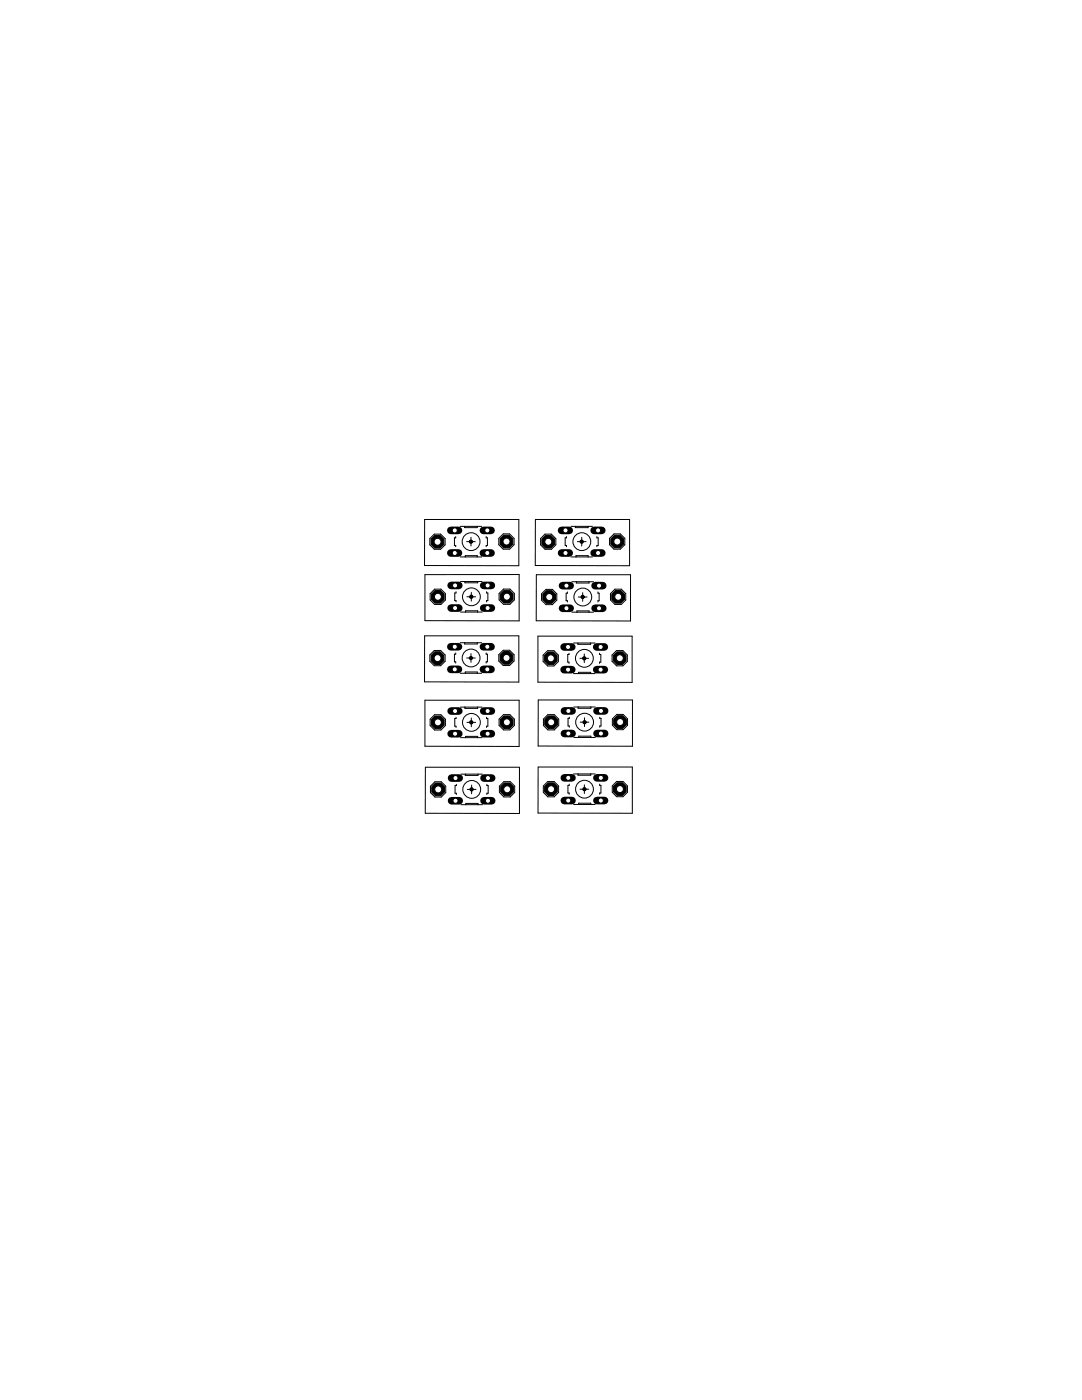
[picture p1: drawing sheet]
<svg xmlns="http://www.w3.org/2000/svg" width="216mm" height="279mm" viewBox="0 0 216 279" stroke-linecap="round" stroke-linejoin="round" font-family="sans-serif">
<g fill="none" stroke="#000" stroke-width=".2">
<path d="M86.8 108.1h1M86.8 119.1h1.1M87.3 107.6v1M87.4 118.6v1M90.9 107.1v.2h-.2v1.6h.2v.2M91 118.1v.2h-.3v1.6h.3v.2M91.8 111.1h4.3M91.8 105.1h4.3M91.9 116.1h4.3M92.7 105.1v.2h2.5v-.2M92.8 116.1v.2h2.5v-.2M92.8 111.1v-.2h2.4v.2"/>
<path d="M93.1 108.1h1.7M93.2 119.1h1.7M94 107.2v1.8M94 118.2v1.8M97 107.1v.2h.3v1.6h-.3v.2M97.1 118.1v.2h.2v1.6h-.2v.2M100.5 108.1h1.1M100.6 119.1h1M101 107.6v1M101.1 118.6v1M108.9 108.1h1M109.1 119.1h1"/>
<path d="M109.4 107.6v1M109.6 118.7v.9M113 107.1v.2h-.2v1.6h.2v.2M113.2 118.1v.3h-.2v1.5h.2v.2M113.9 111.1h4.3M113.9 105.1h4.3M114.1 116.1h4.3M114.8 105.1v.2h2.5v-.2M114.9 111.1v-.2h2.4v.2M115 116.1v.3h2.5v-.3M115.2 108.1h1.7M115.4 119.1h1.7"/>
<path d="M116.1 107.2v1.8M116.3 118.3v1.7M119.1 107.1v.2h.3v1.6h-.3v.2M119.3 118.1v.3h.2v1.5h-.2v.2M122.7 108.1h.9M122.9 119.1h.9M123.1 107.6v1M123.3 118.6v1M86.8 131.3h1M87.3 130.8v1M90.9 130.3v.3h-.2v1.5h.2v.2M91.8 134.4h4.3"/>
<path d="M91.8 128.3h4.3M91.9 122.2h4.3M92.7 128.3v.2h2.5v-.2M92.8 134.4v-.3h2.4v.3M92.9 122.2v-.3h2.4v.3M93.1 131.3h1.7M94 130.5v1.7M97 130.3v.3h.3v1.5h-.3v.2M100.5 131.3h1.1M101 130.8v1M109.4 131.4h1M109.9 130.9v1"/>
<path d="M113.5 130.4v.2h-.2v1.5h.2v.3M114.1 122.2h4.3M114.4 134.4h4.3M114.4 128.3h4.3M115.1 122.2v-.3h2.4v.3M115.3 128.3v.3h2.6v-.3M115.4 134.4v-.2h2.5v.2M115.7 131.4h1.8M116.6 130.5v1.7M119.6 130.4v.2h.3v1.5h-.3v.3M123.2 131.4h.9M123.7 130.9v.9"/>
<path d="M86.8 144.2h1.1M86.9 157.5h1M87.4 143.7v1M87.4 157v1.1M91 143.2v.2h-.3v1.5h.3v.3M91.1 156.5v.3h-.3v1.5h.3v.3M91.9 147.2h4.3M91.9 141.1h4.3M91.9 154.5h4.4M92.8 141.1v.3h2.5v-.3M92.8 154.5v.2h2.6v-.2M92.9 147.2v-.2h2.4v.2"/>
<path d="M93.2 144.2h1.7M93.2 157.5h1.8M94 143.3v1.7M94.1 156.7v1.7M97.1 143.2v.2h.2v1.5h-.2v.3M97.2 156.5v.3h.2v1.5h-.2v.3M100.6 144.1h1M100.7 157.5h1M101.1 143.6v1.1M101.2 157v1M109.5 157.5h.9M109.5 144.1h.9"/>
<path d="M109.9 157v1M110 143.7v.9M113.6 156.5v.2h-.3v1.6h.3v.2M113.6 143.1v.3h-.3v1.5h.3v.2M114.4 154.5h4.4M114.5 147.2h4.3M114.5 141.1h4.3M115.3 154.5v.2h2.6v-.2M115.4 141.1v.3h2.5v-.3M115.5 147.2v-.3h2.4v.3M115.7 157.5h1.8M115.8 144.1h1.7"/>
<path d="M116.6 156.6v1.8M116.6 143.3v1.7M119.7 156.5v.2h.2v1.6h-.2v.2M119.7 143.1v.3h.2v1.5h-.2v.2M123.2 157.5h1M123.2 144.1h1M123.7 157v1M123.7 143.6v1M91.9 160.6h4.4M93 160.6v-.3h2.4v.3M114.4 160.5h4.4M115.5 160.5v-.2h2.4v.2"/>
<circle cx="87.3" cy="108.1" r="1.64"/>
<circle cx="87.4" cy="119.1" r="1.65"/>
<circle cx="94" cy="108.1" r="1.78"/>
<circle cx="94.1" cy="119.1" r="1.78"/>
<circle cx="101" cy="108.1" r="1.65"/>
<circle cx="101.1" cy="119.1" r="1.65"/>
<circle cx="109.4" cy="108.1" r="1.65"/>
<circle cx="109.6" cy="119.1" r="1.65"/>
<circle cx="116.1" cy="108.1" r="1.78"/>
<circle cx="116.3" cy="119.1" r="1.78"/>
<circle cx="123.1" cy="108.1" r="1.65"/>
<circle cx="123.3" cy="119.1" r="1.65"/>
<circle cx="87.3" cy="131.3" r="1.65"/>
<circle cx="94" cy="131.3" r="1.78"/>
<circle cx="101" cy="131.3" r="1.65"/>
<circle cx="109.9" cy="131.4" r="1.65"/>
<circle cx="116.6" cy="131.4" r="1.78"/>
<circle cx="123.7" cy="131.4" r="1.65"/>
<circle cx="87.4" cy="144.2" r="1.65"/>
<circle cx="87.4" cy="157.5" r="1.65"/>
<circle cx="94.1" cy="144.2" r="1.78"/>
<circle cx="94.1" cy="157.5" r="1.78"/>
<circle cx="101.1" cy="144.1" r="1.65"/>
<circle cx="101.2" cy="157.5" r="1.65"/>
<circle cx="109.9" cy="157.5" r="1.65"/>
<circle cx="110" cy="144.1" r="1.65"/>
<circle cx="116.6" cy="157.5" r="1.78"/>
<circle cx="116.6" cy="144.1" r="1.78"/>
<circle cx="123.7" cy="157.5" r="1.64"/>
<circle cx="123.7" cy="144.1" r="1.64"/>
</g>
<g fill="#000" stroke="#000" stroke-width=".2">
<path d="M87.2 107.7h.1zM87.2 118.7h.2zM100.9 107.7h.1zM101 118.7h.1zM109.3 107.7h.1zM109.5 118.7l.1 .1zM123 107.7h.1zM123.2 118.7h.1zM87.2 130.9l.1 .1zM100.9 130.9h.1zM109.8 131h.1zM123.5 130.9l.2 .1z"/>
<path d="M87.2 143.8h.2zM87.3 157.1l.1 .1zM101 143.7l.1 .1zM101.1 157.1h.1zM109.8 157.1h.1zM109.8 143.7l.2 .1zM123.6 157.1h.1zM123.6 143.7h.1z"/>
<circle cx="109.4" cy="108.1" r="1.38"/>
</g>
<g fill="#000" stroke="#000" stroke-width=".2">
<path d="M93.7 107.9l.1-.1a.33 .33 0 0 1 .5 .3l-.2 .2a.18 .18 0 0 1-.3-.1 .18 .18 0 0 1 .1-.2 .18 .18 0 0 1 .2 0l.2 .1a.33 .33 0 0 1-.4 .3 .33 .33 0 0 1-.2-.5z" fill-rule="evenodd"/>
<path d="M93.9 118.8a.32 .32 0 0 1 .3 0 .32 .32 0 0 1 .2 .3l-.4 .2-.1-.3a.25 .25 0 0 1 .3 0 .25 .25 0 0 1 0 .4 .33 .33 0 0 1-.5-.1 .33 .33 0 0 1 .2-.5z" fill-rule="evenodd"/>
<path d="M115.8 107.9l.1-.1a.33 .33 0 0 1 .5 .3l-.2 .2a.18 .18 0 0 1-.3-.1 .18 .18 0 0 1 .1-.2 .18 .18 0 0 1 .2 0l.2 .1a.33 .33 0 0 1-.4 .3 .33 .33 0 0 1-.2-.5z" fill-rule="evenodd"/>
<path d="M116 119a.33 .33 0 0 1 .3-.2 .33 .33 0 0 1 .3 .3l-.2 .2a.18 .18 0 0 1-.3-.1 .18 .18 0 0 1 .1-.2 .18 .18 0 0 1 .2 0l.2 .1a.33 .33 0 0 1-.4 .4 .33 .33 0 0 1-.2-.5z" fill-rule="evenodd"/>
<path d="M93.7 131.2a.33 .33 0 0 1 .3-.2 .33 .33 0 0 1 .3 .3l-.2 .2a.18 .18 0 0 1-.3-.1 .18 .18 0 0 1 .1-.2 .18 .18 0 0 1 .2 0l.2 .1a.33 .33 0 0 1-.4 .3 .33 .33 0 0 1-.2-.4z" fill-rule="evenodd"/>
<path d="M116.3 131.2a.33 .33 0 0 1 .4-.1 .33 .33 0 0 1 .2 .3h-.1a.17 .17 0 0 1-.2 .2 .17 .17 0 0 1-.2-.2 .17 .17 0 0 1 .2-.2l.3 .2a.33 .33 0 0 1-.4 .3 .33 .33 0 0 1-.2-.5z" fill-rule="evenodd"/>
<path d="M93.9 143.9a.32 .32 0 0 1 .3 0 .32 .32 0 0 1 .2 .3h-.2a.17 .17 0 0 1-.2 .1 .17 .17 0 0 1-.1-.1 .17 .17 0 0 1 .1-.2l.4 .2a.33 .33 0 0 1-.5 .2 .33 .33 0 0 1 0-.5z" fill-rule="evenodd"/>
<path d="M93.8 157.4a.34 .34 0 0 1 .4-.2 .34 .34 0 0 1 .2 .3h-.1a.18 .18 0 0 1-.3 .2 .17 .17 0 0 1 0-.3 .17 .17 0 0 1 .3 .1h.1a.34 .34 0 0 1-.4 .4 .34 .34 0 0 1-.2-.5z" fill-rule="evenodd"/>
<path d="M116.3 157.3a.33 .33 0 0 1 .4-.1 .33 .33 0 0 1 .2 .3l-.3 .2-.2-.2 .2-.2 .3 .2a.33 .33 0 0 1-.4 .3 .33 .33 0 0 1-.2-.5z" fill-rule="evenodd"/>
<path d="M116.4 144a.33 .33 0 0 1 .3-.2 .33 .33 0 0 1 .3 .3l-.4 .2-.1-.2 .1-.1 .4 .1a.33 .33 0 0 1-.4 .4 .33 .33 0 0 1-.2-.5z" fill-rule="evenodd"/>
</g>
<circle cx="109.4" cy="108.1" r=".7" fill="#fff" stroke="#000" stroke-width=".2"/>
<circle cx="123.1" cy="108.1" r="1.38" fill="#000" stroke="#000" stroke-width=".2"/>
<circle cx="123.2" cy="108.1" r=".7" fill="#fff" stroke="#000" stroke-width=".2"/>
<path d="M118.6 105.9h1.5" fill="none" stroke="#000" stroke-width="1.5"/>
<circle cx="119.3" cy="105.9" r=".51" fill="#fff" stroke="#000" stroke-width=".2"/>
<path d="M118.6 110.4h1.5" fill="none" stroke="#000" stroke-width="1.5"/>
<circle cx="119.3" cy="110.4" r=".51" fill="#fff" stroke="#000" stroke-width=".2"/>
<path d="M112.1 105.9h1.5" fill="none" stroke="#000" stroke-width="1.5"/>
<circle cx="112.8" cy="105.9" r=".51" fill="#fff" stroke="#000" stroke-width=".2"/>
<path d="M112.1 110.4h1.5" fill="none" stroke="#000" stroke-width="1.5"/>
<circle cx="112.8" cy="110.4" r=".51" fill="#fff" stroke="#000" stroke-width=".2"/>
<circle cx="109.6" cy="119.1" r="1.38" fill="#000" stroke="#000" stroke-width=".2"/>
<circle cx="109.6" cy="119.1" r=".7" fill="#fff" stroke="#000" stroke-width=".2"/>
<circle cx="123.3" cy="119.1" r="1.38" fill="#000" stroke="#000" stroke-width=".2"/>
<circle cx="123.4" cy="119.1" r=".7" fill="#fff" stroke="#000" stroke-width=".2"/>
<path d="M118.7 116.9h1.6" fill="none" stroke="#000" stroke-width="1.5"/>
<circle cx="119.5" cy="116.9" r=".51" fill="#fff" stroke="#000" stroke-width=".2"/>
<path d="M118.7 121.4h1.6" fill="none" stroke="#000" stroke-width="1.5"/>
<circle cx="119.5" cy="121.4" r=".51" fill="#fff" stroke="#000" stroke-width=".2"/>
<path d="M112.2 116.9h1.6" fill="none" stroke="#000" stroke-width="1.5"/>
<circle cx="113" cy="116.9" r=".51" fill="#fff" stroke="#000" stroke-width=".2"/>
<path d="M112.2 121.4h1.6" fill="none" stroke="#000" stroke-width="1.5"/>
<circle cx="113" cy="121.4" r=".51" fill="#fff" stroke="#000" stroke-width=".2"/>
<circle cx="109.9" cy="131.4" r="1.38" fill="#000" stroke="#000" stroke-width=".2"/>
<circle cx="109.9" cy="131.4" r=".7" fill="#fff" stroke="#000" stroke-width=".2"/>
<circle cx="123.7" cy="131.4" r="1.38" fill="#000" stroke="#000" stroke-width=".2"/>
<circle cx="123.7" cy="131.4" r=".7" fill="#fff" stroke="#000" stroke-width=".2"/>
<path d="M119.1 129.1h1.5" fill="none" stroke="#000" stroke-width="1.5"/>
<circle cx="119.8" cy="129.1" r=".51" fill="#fff" stroke="#000" stroke-width=".2"/>
<path d="M119.1 133.6h1.5" fill="none" stroke="#000" stroke-width="1.5"/>
<circle cx="119.8" cy="133.6" r=".51" fill="#fff" stroke="#000" stroke-width=".2"/>
<path d="M112.6 129.1h1.5" fill="none" stroke="#000" stroke-width="1.5"/>
<circle cx="113.3" cy="129.1" r=".51" fill="#fff" stroke="#000" stroke-width=".2"/>
<path d="M112.6 133.6h1.5" fill="none" stroke="#000" stroke-width="1.5"/>
<circle cx="113.3" cy="133.6" r=".51" fill="#fff" stroke="#000" stroke-width=".2"/>
<circle cx="110" cy="144.1" r="1.38" fill="#000" stroke="#000" stroke-width=".2"/>
<circle cx="110" cy="144.1" r=".7" fill="#fff" stroke="#000" stroke-width=".2"/>
<circle cx="123.7" cy="144.1" r="1.38" fill="#000" stroke="#000" stroke-width=".2"/>
<circle cx="123.7" cy="144.1" r=".7" fill="#fff" stroke="#000" stroke-width=".2"/>
<path d="M119.1 141.9h1.5" fill="none" stroke="#000" stroke-width="1.5"/>
<circle cx="119.9" cy="141.9" r=".51" fill="#fff" stroke="#000" stroke-width=".2"/>
<path d="M119.1 146.4h1.5" fill="none" stroke="#000" stroke-width="1.5"/>
<circle cx="119.9" cy="146.4" r=".51" fill="#fff" stroke="#000" stroke-width=".2"/>
<path d="M112.6 141.9h1.6" fill="none" stroke="#000" stroke-width="1.5"/>
<circle cx="113.4" cy="141.9" r=".51" fill="#fff" stroke="#000" stroke-width=".2"/>
<path d="M112.6 146.4h1.6" fill="none" stroke="#000" stroke-width="1.5"/>
<circle cx="113.4" cy="146.4" r=".51" fill="#fff" stroke="#000" stroke-width=".2"/>
<circle cx="109.9" cy="157.5" r="1.38" fill="#000" stroke="#000" stroke-width=".2"/>
<circle cx="110" cy="157.5" r=".7" fill="#fff" stroke="#000" stroke-width=".2"/>
<circle cx="123.7" cy="157.5" r="1.38" fill="#000" stroke="#000" stroke-width=".2"/>
<circle cx="123.7" cy="157.5" r=".7" fill="#fff" stroke="#000" stroke-width=".2"/>
<path d="M119.1 155.2h1.5" fill="none" stroke="#000" stroke-width="1.5"/>
<circle cx="119.9" cy="155.2" r=".51" fill="#fff" stroke="#000" stroke-width=".2"/>
<path d="M119.1 159.8h1.5" fill="none" stroke="#000" stroke-width="1.5"/>
<circle cx="119.9" cy="159.8" r=".51" fill="#fff" stroke="#000" stroke-width=".2"/>
<path d="M112.6 155.2h1.5" fill="none" stroke="#000" stroke-width="1.5"/>
<circle cx="113.4" cy="155.2" r=".51" fill="#fff" stroke="#000" stroke-width=".2"/>
<path d="M112.6 159.8h1.5" fill="none" stroke="#000" stroke-width="1.5"/>
<circle cx="113.4" cy="159.8" r=".51" fill="#fff" stroke="#000" stroke-width=".2"/>
<circle cx="87.3" cy="108.1" r="1.38" fill="#000" stroke="#000" stroke-width=".2"/>
<circle cx="87.3" cy="108.1" r=".7" fill="#fff" stroke="#000" stroke-width=".2"/>
<circle cx="101" cy="108.1" r="1.38" fill="#000" stroke="#000" stroke-width=".2"/>
<circle cx="101.1" cy="108.1" r=".7" fill="#fff" stroke="#000" stroke-width=".2"/>
<path d="M96.5 105.9h1.5" fill="none" stroke="#000" stroke-width="1.5"/>
<circle cx="97.2" cy="105.9" r=".51" fill="#fff" stroke="#000" stroke-width=".2"/>
<path d="M96.5 110.4h1.5" fill="none" stroke="#000" stroke-width="1.5"/>
<circle cx="97.2" cy="110.4" r=".51" fill="#fff" stroke="#000" stroke-width=".2"/>
<path d="M90 105.9h1.5" fill="none" stroke="#000" stroke-width="1.5"/>
<circle cx="90.7" cy="105.9" r=".51" fill="#fff" stroke="#000" stroke-width=".2"/>
<path d="M90 110.4h1.5" fill="none" stroke="#000" stroke-width="1.5"/>
<circle cx="90.7" cy="110.4" r=".51" fill="#fff" stroke="#000" stroke-width=".2"/>
<circle cx="87.4" cy="119.1" r="1.38" fill="#000" stroke="#000" stroke-width=".2"/>
<circle cx="87.4" cy="119.1" r=".7" fill="#fff" stroke="#000" stroke-width=".2"/>
<circle cx="101.1" cy="119.1" r="1.38" fill="#000" stroke="#000" stroke-width=".2"/>
<circle cx="101.1" cy="119.1" r=".7" fill="#fff" stroke="#000" stroke-width=".2"/>
<path d="M96.5 116.8h1.5" fill="none" stroke="#000" stroke-width="1.5"/>
<circle cx="97.3" cy="116.8" r=".51" fill="#fff" stroke="#000" stroke-width=".2"/>
<path d="M96.5 121.3h1.5" fill="none" stroke="#000" stroke-width="1.5"/>
<circle cx="97.3" cy="121.3" r=".51" fill="#fff" stroke="#000" stroke-width=".2"/>
<path d="M90 116.8h1.5" fill="none" stroke="#000" stroke-width="1.5"/>
<circle cx="90.8" cy="116.8" r=".51" fill="#fff" stroke="#000" stroke-width=".2"/>
<path d="M90 121.3h1.5" fill="none" stroke="#000" stroke-width="1.5"/>
<circle cx="90.8" cy="121.3" r=".51" fill="#fff" stroke="#000" stroke-width=".2"/>
<circle cx="87.3" cy="131.3" r="1.38" fill="#000" stroke="#000" stroke-width=".2"/>
<circle cx="87.3" cy="131.3" r=".7" fill="#fff" stroke="#000" stroke-width=".2"/>
<circle cx="101" cy="131.3" r="1.38" fill="#000" stroke="#000" stroke-width=".2"/>
<circle cx="101.1" cy="131.3" r=".7" fill="#fff" stroke="#000" stroke-width=".2"/>
<path d="M96.5 129.1h1.5" fill="none" stroke="#000" stroke-width="1.5"/>
<circle cx="97.2" cy="129.1" r=".51" fill="#fff" stroke="#000" stroke-width=".2"/>
<path d="M96.5 133.6h1.5" fill="none" stroke="#000" stroke-width="1.5"/>
<circle cx="97.2" cy="133.6" r=".51" fill="#fff" stroke="#000" stroke-width=".2"/>
<path d="M90 129.1h1.5" fill="none" stroke="#000" stroke-width="1.5"/>
<circle cx="90.7" cy="129.1" r=".51" fill="#fff" stroke="#000" stroke-width=".2"/>
<path d="M90 133.6h1.5" fill="none" stroke="#000" stroke-width="1.5"/>
<circle cx="90.7" cy="133.6" r=".51" fill="#fff" stroke="#000" stroke-width=".2"/>
<circle cx="87.4" cy="144.2" r="1.38" fill="#000" stroke="#000" stroke-width=".2"/>
<circle cx="87.4" cy="144.2" r=".7" fill="#fff" stroke="#000" stroke-width=".2"/>
<circle cx="101.1" cy="144.1" r="1.38" fill="#000" stroke="#000" stroke-width=".2"/>
<circle cx="101.1" cy="144.1" r=".7" fill="#fff" stroke="#000" stroke-width=".2"/>
<path d="M96.5 141.9h1.5" fill="none" stroke="#000" stroke-width="1.5"/>
<circle cx="97.3" cy="141.9" r=".51" fill="#fff" stroke="#000" stroke-width=".2"/>
<path d="M96.5 146.4h1.5" fill="none" stroke="#000" stroke-width="1.5"/>
<circle cx="97.3" cy="146.4" r=".51" fill="#fff" stroke="#000" stroke-width=".2"/>
<path d="M90 141.9h1.5" fill="none" stroke="#000" stroke-width="1.5"/>
<circle cx="90.8" cy="141.9" r=".51" fill="#fff" stroke="#000" stroke-width=".2"/>
<path d="M90 146.4h1.5" fill="none" stroke="#000" stroke-width="1.5"/>
<circle cx="90.8" cy="146.4" r=".51" fill="#fff" stroke="#000" stroke-width=".2"/>
<circle cx="87.4" cy="157.5" r="1.38" fill="#000" stroke="#000" stroke-width=".2"/>
<circle cx="87.4" cy="157.5" r=".7" fill="#fff" stroke="#000" stroke-width=".2"/>
<circle cx="101.2" cy="157.5" r="1.38" fill="#000" stroke="#000" stroke-width=".2"/>
<circle cx="101.2" cy="157.5" r=".7" fill="#fff" stroke="#000" stroke-width=".2"/>
<path d="M96.6 155.3h1.5" fill="none" stroke="#000" stroke-width="1.5"/>
<circle cx="97.4" cy="155.3" r=".51" fill="#fff" stroke="#000" stroke-width=".2"/>
<path d="M96.6 159.8h1.5" fill="none" stroke="#000" stroke-width="1.5"/>
<circle cx="97.4" cy="159.8" r=".51" fill="#fff" stroke="#000" stroke-width=".2"/>
<path d="M90.1 155.3h1.5" fill="none" stroke="#000" stroke-width="1.5"/>
<circle cx="90.9" cy="155.3" r=".51" fill="#fff" stroke="#000" stroke-width=".2"/>
<path d="M90.1 159.8h1.5" fill="none" stroke="#000" stroke-width="1.5"/>
<circle cx="90.9" cy="159.8" r=".51" fill="#fff" stroke="#000" stroke-width=".2"/>
<path d="M84.7 103.7h18.8v9.2h-18.8zM84.8 114.7h18.8v9.2h-18.8zM106.8 103.7h18.8v9.2h-18.8zM107 114.7h18.8v9.2h-18.8zM84.7 126.9h18.8v9.2h-18.8zM84.8 139.7h18.8v9.3l-18.8-.1zM107.3 127h18.8v9.2l-18.8-.1zM107.4 139.7h18.8v9.2h-18.8zM84.9 153.1h18.8v9.2h-18.8zM107.4 153.1h18.8v9.2h-18.8z" fill="none" stroke="#000" stroke-width=".2"/>
</svg>
